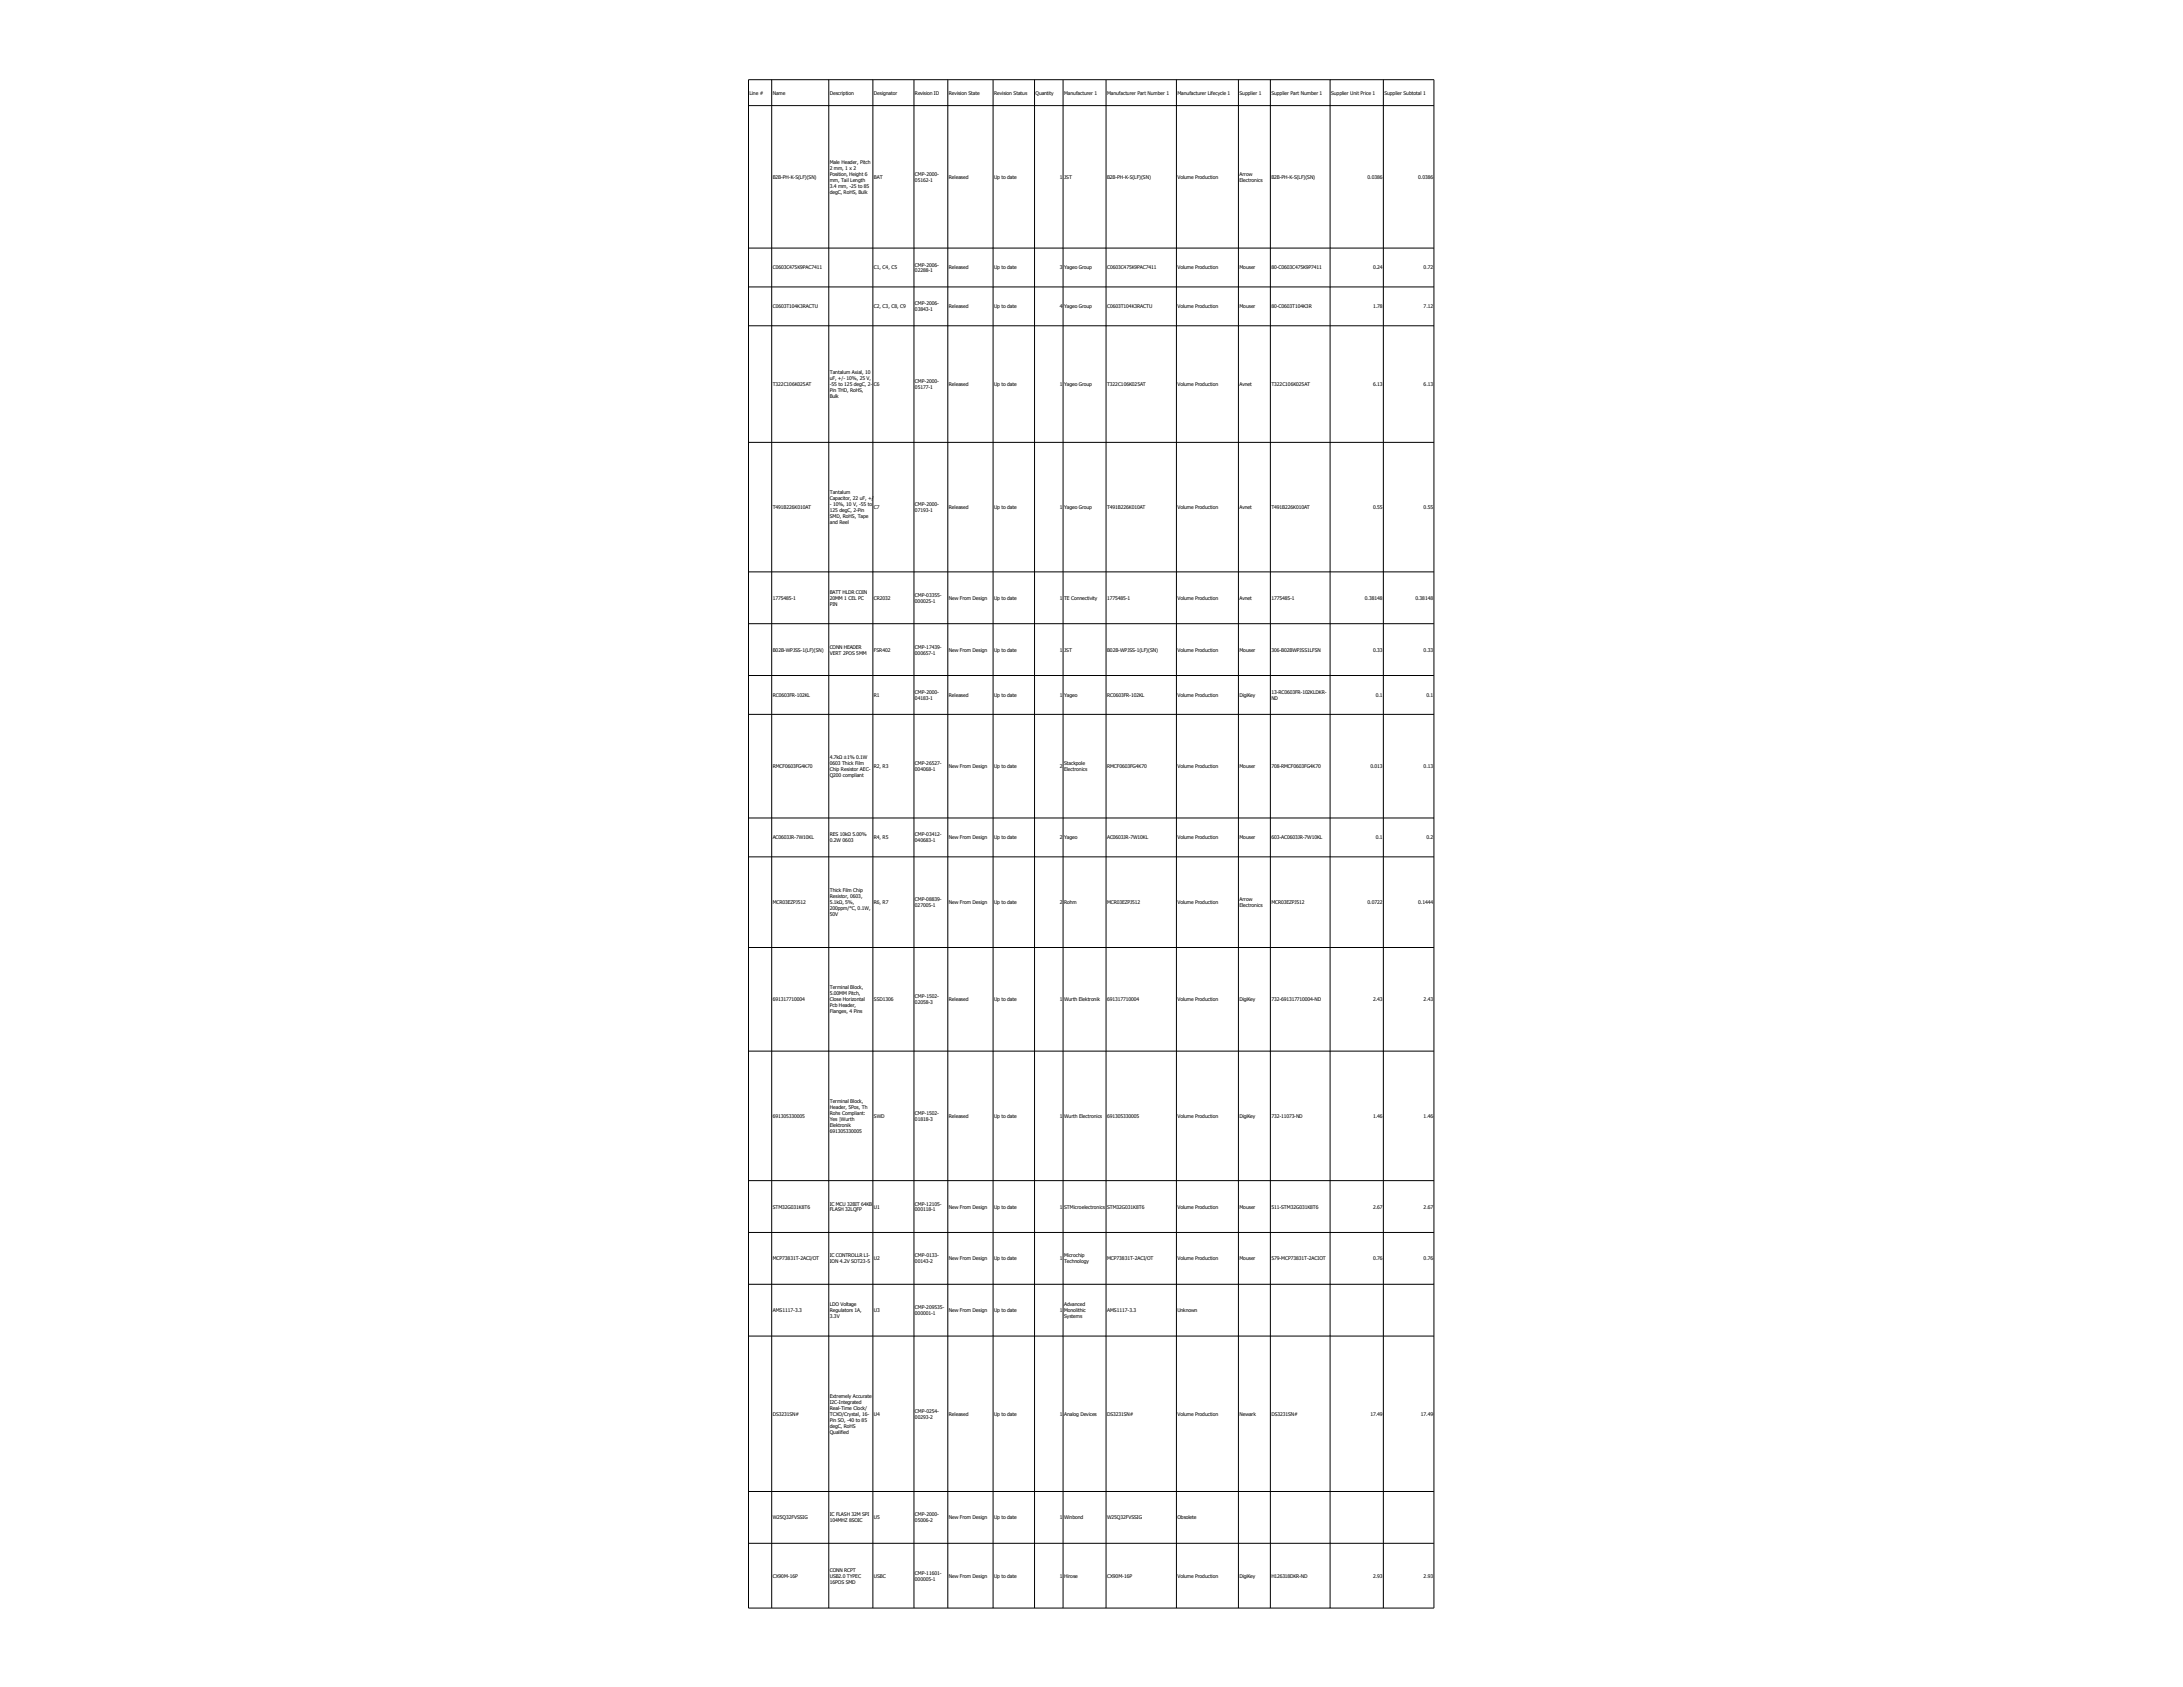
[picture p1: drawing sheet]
<svg xmlns="http://www.w3.org/2000/svg" width="279mm" height="216mm" viewBox="0 0 279 216" stroke-linecap="round" stroke-linejoin="round" font-family="sans-serif">
<defs><g id="words">
<g font-size=".6">
<text x="95.9" y="12.1">Line #</text>
<text x="98.9" y="12.1">Name</text>
<text x="106.2" y="12.1">Description</text>
<text x="111.8" y="12.1">Designator</text>
<text x="117.1" y="12.1">Revision ID</text>
<text x="121.4" y="12.1">Revision State</text>
<text x="127.2" y="12.1">Revision Status</text>
<text x="132.5" y="12.1">Quantity</text>
<text x="136.2" y="12.1">Manufacturer 1</text>
<text x="141.7" y="12.1">Manufacturer Part Number 1</text>
<text x="150.7" y="12.1">Manufacturer Lifecycle 1</text>
<text x="158.6" y="12.1">Supplier 1</text>
<text x="162.7" y="12.1">Supplier Part Number 1</text>
<text x="170.4" y="12.1">Supplier Unit Price 1</text>
<text x="177.2" y="12.1">Supplier Subtotal 1</text>
<text x="98.9" y="22.9">B2B-PH-K-S(LF)(SN)</text>
<text x="106.2" y="21">Male Header, Pitch</text>
<text x="106.2" y="21.7">2 mm, 1 x 2</text>
<text x="106.2" y="22.5">Position, Height 6</text>
<text x="106.2" y="23.3">mm, Tail Length</text>
<text x="111.8" y="22.9">BAT</text>
<text x="117.1" y="22.5">CMP-2000-</text>
<text x="117.1" y="23.3">05162-1</text>
<text x="121.4" y="22.9">Released</text>
<text x="127.2" y="22.9">Up to date</text>
<text x="135.6" y="22.9">1</text>
<text x="136.2" y="22.9">JST</text>
<text x="141.7" y="22.9">B2B-PH-K-S(LF)(SN)</text>
<text x="150.7" y="22.9">Volume Production</text>
<text x="158.6" y="22.5">Arrow</text>
<text x="158.6" y="23.3">Electronics</text>
<text x="162.7" y="22.9">B2B-PH-K-S(LF)(SN)</text>
<text x="175" y="22.9">0.0386</text>
<text x="181.5" y="22.9">0.0386</text>
<text x="106.2" y="24">3.4 mm, -25 to 85</text>
<text x="106.2" y="24.8">degC, RoHS, Bulk</text>
<text x="98.9" y="34.5">C0603C475K9PAC7411</text>
<text x="111.8" y="34.5">C1, C4, C5</text>
<text x="117.1" y="34.1">CMP-2006-</text>
<text x="117.1" y="34.9">02288-1</text>
<text x="121.4" y="34.5">Released</text>
<text x="127.2" y="34.5">Up to date</text>
<text x="135.6" y="34.5">3</text>
<text x="136.2" y="34.5">Yageo Group</text>
<text x="141.7" y="34.5">C0603C475K9PAC7411</text>
<text x="150.7" y="34.5">Volume Production</text>
<text x="158.6" y="34.5">Mouser</text>
<text x="162.7" y="34.5">80-C0603C475K9P7411</text>
<text x="175.7" y="34.5">0.24</text>
<text x="182.2" y="34.5">0.72</text>
<text x="98.9" y="39.5">C0603T104K3RACTU</text>
<text x="111.8" y="39.5">C2, C3, C8, C9</text>
<text x="117.1" y="39.1">CMP-2006-</text>
<text x="117.1" y="39.8">03843-1</text>
<text x="121.4" y="39.5">Released</text>
<text x="127.2" y="39.5">Up to date</text>
<text x="135.6" y="39.5">4</text>
<text x="136.2" y="39.5">Yageo Group</text>
<text x="141.7" y="39.5">C0603T104K3RACTU</text>
<text x="150.7" y="39.5">Volume Production</text>
<text x="158.6" y="39.5">Mouser</text>
<text x="162.7" y="39.5">80-C0603T104K3R</text>
<text x="175.7" y="39.5">1.78</text>
<text x="182.2" y="39.5">7.12</text>
<text x="106.2" y="47.9">Tantalum Axial, 10</text>
<text x="98.9" y="49.4">T322C106K025AT</text>
<text x="106.2" y="48.6">uF, +/- 10%, 25 V,</text>
<text x="106.2" y="49.4">-55 to 125 degC, 2-</text>
<text x="106.2" y="50.2">Pin THD, RoHS,</text>
<text x="106.2" y="50.9">Bulk</text>
<text x="111.8" y="49.4">C6</text>
<text x="117.1" y="49">CMP-2000-</text>
<text x="117.1" y="49.8">05177-1</text>
<text x="121.4" y="49.4">Released</text>
<text x="127.2" y="49.4">Up to date</text>
<text x="135.6" y="49.4">1</text>
<text x="136.2" y="49.4">Yageo Group</text>
<text x="141.7" y="49.4">T322C106K025AT</text>
<text x="150.7" y="49.4">Volume Production</text>
<text x="158.6" y="49.4">Avnet</text>
<text x="162.7" y="49.4">T322C106K025AT</text>
<text x="175.7" y="49.4">6.13</text>
<text x="182.2" y="49.4">6.13</text>
<text x="98.9" y="65.2">T491B226K010AT</text>
<text x="106.2" y="63.3">Tantalum</text>
<text x="106.2" y="64">Capacitor, 22 uF, +/</text>
<text x="106.2" y="64.8">- 10%, 10 V, -55 to</text>
<text x="106.2" y="65.5">125 degC, 2-Pin</text>
<text x="111.8" y="65.2">C7</text>
<text x="117.1" y="64.8">CMP-2000-</text>
<text x="117.1" y="65.5">07193-1</text>
<text x="121.4" y="65.2">Released</text>
<text x="127.2" y="65.2">Up to date</text>
<text x="135.6" y="65.2">1</text>
<text x="136.2" y="65.2">Yageo Group</text>
<text x="141.7" y="65.2">T491B226K010AT</text>
<text x="150.7" y="65.2">Volume Production</text>
<text x="158.6" y="65.2">Avnet</text>
<text x="162.7" y="65.2">T491B226K010AT</text>
<text x="175.7" y="65.2">0.55</text>
<text x="182.2" y="65.2">0.55</text>
<text x="106.2" y="66.3">SMD, RoHS, Tape</text>
<text x="106.2" y="67">and Reel</text>
<text x="98.9" y="76.8">1775485-1</text>
<text x="106.2" y="76">BATT HLDR COIN</text>
<text x="106.2" y="76.8">20MM 1 CEL PC</text>
<text x="106.2" y="77.5">PIN</text>
<text x="111.8" y="76.8">CR2032</text>
<text x="117.1" y="76.4">CMP-03355-</text>
<text x="117.1" y="77.1">000025-1</text>
<text x="121.4" y="76.8">New From Design</text>
<text x="127.2" y="76.8">Up to date</text>
<text x="135.6" y="76.8">1</text>
<text x="136.2" y="76.8">TE Connectivity</text>
<text x="141.7" y="76.8">1775485-1</text>
<text x="150.7" y="76.8">Volume Production</text>
<text x="158.6" y="76.8">Avnet</text>
<text x="162.7" y="76.8">1775485-1</text>
<text x="174.7" y="76.8">0.38148</text>
<text x="181.2" y="76.8">0.38148</text>
<text x="98.9" y="83.4">B02B-WPJSS-1(LF)(SN)</text>
<text x="106.2" y="83">CONN HEADER</text>
<text x="106.2" y="83.8">VERT 2POS 5MM</text>
<text x="111.8" y="83.4">FSR402</text>
<text x="117.1" y="83">CMP-17439-</text>
<text x="117.1" y="83.8">000657-1</text>
<text x="121.4" y="83.4">New From Design</text>
<text x="127.2" y="83.4">Up to date</text>
<text x="135.6" y="83.4">1</text>
<text x="136.2" y="83.4">JST</text>
<text x="141.7" y="83.4">B02B-WPJSS-1(LF)(SN)</text>
<text x="150.7" y="83.4">Volume Production</text>
<text x="158.6" y="83.4">Mouser</text>
<text x="162.7" y="83.4">306-B02BWPJSS1LFSN</text>
<text x="175.7" y="83.4">0.33</text>
<text x="182.2" y="83.4">0.33</text>
<text x="98.9" y="89.2">RC0603FR-102KL</text>
<text x="111.8" y="89.2">R1</text>
<text x="117.1" y="88.8">CMP-2000-</text>
<text x="117.1" y="89.6">04183-1</text>
<text x="121.4" y="89.2">Released</text>
<text x="127.2" y="89.2">Up to date</text>
<text x="135.6" y="89.2">1</text>
<text x="136.2" y="89.2">Yageo</text>
<text x="141.7" y="89.2">RC0603FR-102KL</text>
<text x="150.7" y="89.2">Volume Production</text>
<text x="158.6" y="89.2">DigiKey</text>
<text x="162.7" y="88.8">13-RC0603FR-102KLDKR-</text>
<text x="162.7" y="89.6">ND</text>
<text x="176.1" y="89.2">0.1</text>
<text x="182.6" y="89.2">0.1</text>
<text x="98.9" y="98.3">RMCF0603FG4K70</text>
<text x="106.2" y="97.2">4.7kΩ ±1% 0.1W</text>
<text x="106.2" y="97.9">0603 Thick Film</text>
<text x="106.2" y="98.7">Chip Resistor AEC-</text>
<text x="106.2" y="99.4">Q200 compliant</text>
<text x="111.8" y="98.3">R2, R3</text>
<text x="117.1" y="97.9">CMP-26527-</text>
<text x="117.1" y="98.7">004068-1</text>
<text x="121.4" y="98.3">New From Design</text>
<text x="127.2" y="98.3">Up to date</text>
<text x="135.6" y="98.3">2</text>
<text x="136.2" y="97.9">Stackpole</text>
<text x="136.2" y="98.7">Electronics</text>
<text x="141.7" y="98.3">RMCF0603FG4K70</text>
<text x="150.7" y="98.3">Volume Production</text>
<text x="158.6" y="98.3">Mouser</text>
<text x="162.7" y="98.3">708-RMCF0603FG4K70</text>
<text x="175.4" y="98.3">0.013</text>
<text x="182.2" y="98.3">0.13</text>
<text x="98.9" y="107.4">AC0603JR-7W10KL</text>
<text x="106.2" y="107">RES 10kΩ 5.00%</text>
<text x="106.2" y="107.8">0.2W 0603</text>
<text x="111.8" y="107.4">R4, R5</text>
<text x="117.1" y="107">CMP-03412-</text>
<text x="117.1" y="107.8">040683-1</text>
<text x="121.4" y="107.4">New From Design</text>
<text x="127.2" y="107.4">Up to date</text>
<text x="135.6" y="107.4">2</text>
<text x="136.2" y="107.4">Yageo</text>
<text x="141.7" y="107.4">AC0603JR-7W10KL</text>
<text x="150.7" y="107.4">Volume Production</text>
<text x="158.6" y="107.4">Mouser</text>
<text x="162.7" y="107.4">603-AC0603JR-7W10KL</text>
<text x="176.1" y="107.4">0.1</text>
<text x="182.6" y="107.4">0.2</text>
<text x="98.9" y="115.7">MCR03EZPJ512</text>
<text x="106.2" y="114.2">Thick Film Chip</text>
<text x="106.2" y="115">Resistor, 0603,</text>
<text x="106.2" y="115.7">5.1kΩ, 5%,</text>
<text x="106.2" y="116.5">200ppm/°C, 0.1W,</text>
<text x="106.2" y="117.2">50V</text>
<text x="111.8" y="115.7">R6, R7</text>
<text x="117.1" y="115.3">CMP-08839-</text>
<text x="117.1" y="116.1">027005-1</text>
<text x="121.4" y="115.7">New From Design</text>
<text x="127.2" y="115.7">Up to date</text>
<text x="135.6" y="115.7">2</text>
<text x="136.2" y="115.7">Rohm</text>
<text x="141.7" y="115.7">MCR03EZPJ512</text>
<text x="150.7" y="115.7">Volume Production</text>
<text x="158.6" y="115.3">Arrow</text>
<text x="158.6" y="116.1">Electronics</text>
<text x="162.7" y="115.7">MCR03EZPJ512</text>
<text x="175" y="115.7">0.0722</text>
<text x="181.5" y="115.7">0.1444</text>
<text x="98.9" y="128.1">691317710004</text>
<text x="106.2" y="126.6">Terminal Block,</text>
<text x="106.2" y="127.4">5.00MM Pitch,</text>
<text x="106.2" y="128.1">Close Horizontal</text>
<text x="106.2" y="128.9">Pcb Header,</text>
<text x="106.2" y="129.7">Flanges, 4 Pins</text>
<text x="111.8" y="128.1">SSD1306</text>
<text x="117.1" y="127.8">CMP-1502-</text>
<text x="117.1" y="128.5">02058-3</text>
<text x="121.4" y="128.1">Released</text>
<text x="127.2" y="128.1">Up to date</text>
<text x="135.6" y="128.1">1</text>
<text x="136.2" y="128.1">Wurth Elektronik</text>
<text x="141.7" y="128.1">691317710004</text>
<text x="150.7" y="128.1">Volume Production</text>
<text x="158.6" y="128.1">DigiKey</text>
<text x="162.7" y="128.1">732-691317710004-ND</text>
<text x="175.7" y="128.1">2.43</text>
<text x="182.2" y="128.1">2.43</text>
<text x="98.9" y="143.1">691305330005</text>
<text x="106.2" y="141.2">Terminal Block,</text>
<text x="106.2" y="141.9">Header, 5Pos, Th</text>
<text x="106.2" y="142.7">Rohs Compliant:</text>
<text x="106.2" y="143.4">Yes |Wurth</text>
<text x="111.8" y="143.1">SWD</text>
<text x="117.1" y="142.7">CMP-1502-</text>
<text x="117.1" y="143.4">01818-3</text>
<text x="121.4" y="143.1">Released</text>
<text x="127.2" y="143.1">Up to date</text>
<text x="135.6" y="143.1">1</text>
<text x="136.2" y="143.1">Wurth Electronics</text>
<text x="141.7" y="143.1">691305330005</text>
<text x="150.7" y="143.1">Volume Production</text>
<text x="158.6" y="143.1">DigiKey</text>
<text x="162.7" y="143.1">732-11073-ND</text>
<text x="175.7" y="143.1">1.46</text>
<text x="182.2" y="143.1">1.46</text>
<text x="106.2" y="144.2">Elektronik</text>
<text x="106.2" y="145">691305330005</text>
<text x="98.9" y="154.7">STM32G031K8T6</text>
<text x="106.2" y="154.3">IC MCU 32BIT 64KB</text>
<text x="106.2" y="155">FLASH 32LQFP</text>
<text x="111.8" y="154.7">U1</text>
<text x="117.1" y="154.3">CMP-12105-</text>
<text x="117.1" y="155">000118-1</text>
<text x="121.4" y="154.7">New From Design</text>
<text x="127.2" y="154.7">Up to date</text>
<text x="135.6" y="154.7">1</text>
<text x="136.2" y="154.7">STMicroelectronics</text>
<text x="141.7" y="154.7">STM32G031K8T6</text>
<text x="150.7" y="154.7">Volume Production</text>
<text x="158.6" y="154.7">Mouser</text>
<text x="162.7" y="154.7">511-STM32G031K8T6</text>
<text x="175.7" y="154.7">2.67</text>
<text x="182.2" y="154.7">2.67</text>
<text x="98.9" y="161.3">MCP73831T-2ACI/OT</text>
<text x="106.2" y="160.9">IC CONTROLLR LI-</text>
<text x="106.2" y="161.7">ION 4.2V SOT23-5</text>
<text x="111.8" y="161.3">U2</text>
<text x="117.1" y="160.9">CMP-0133-</text>
<text x="117.1" y="161.7">00143-2</text>
<text x="121.4" y="161.3">New From Design</text>
<text x="127.2" y="161.3">Up to date</text>
<text x="135.6" y="161.3">1</text>
<text x="136.2" y="160.9">Microchip</text>
<text x="136.2" y="161.7">Technology</text>
<text x="141.7" y="161.3">MCP73831T-2ACI/OT</text>
<text x="150.7" y="161.3">Volume Production</text>
<text x="158.6" y="161.3">Mouser</text>
<text x="162.7" y="161.3">579-MCP73831T-2ACIOT</text>
<text x="175.7" y="161.3">0.76</text>
<text x="182.2" y="161.3">0.76</text>
<text x="98.9" y="167.9">AMS1117-3.3</text>
<text x="106.2" y="167.2">LDO Voltage</text>
<text x="106.2" y="167.9">Regulators 1A,</text>
<text x="111.8" y="167.9">U3</text>
<text x="117.1" y="167.5">CMP-209535-</text>
<text x="121.4" y="167.9">New From Design</text>
<text x="127.2" y="167.9">Up to date</text>
<text x="135.6" y="167.9">1</text>
<text x="136.2" y="167.2">Advanced</text>
<text x="136.2" y="167.9">Monolithic</text>
<text x="141.7" y="167.9">AMS1117-3.3</text>
<text x="150.7" y="167.9">Unknown</text>
<text x="106.2" y="168.7">3.3V</text>
<text x="117.1" y="168.3">000001-1</text>
<text x="136.2" y="168.7">Systems</text>
<text x="106.2" y="178.9">Extremely Accurate</text>
<text x="106.2" y="179.7">I2C-Integrated</text>
<text x="98.9" y="181.2">DS3231SN#</text>
<text x="106.2" y="180.4">Real-Time Clock/</text>
<text x="106.2" y="181.2">TCXO/Crystal, 16-</text>
<text x="106.2" y="181.9">Pin SO, -40 to 85</text>
<text x="106.2" y="182.7">degC, RoHS</text>
<text x="106.2" y="183.5">Qualified</text>
<text x="111.8" y="181.2">U4</text>
<text x="117.1" y="180.8">CMP-0254-</text>
<text x="117.1" y="181.6">00293-2</text>
<text x="121.4" y="181.2">Released</text>
<text x="127.2" y="181.2">Up to date</text>
<text x="135.6" y="181.2">1</text>
<text x="136.2" y="181.2">Analog Devices</text>
<text x="141.7" y="181.2">DS3231SN#</text>
<text x="150.7" y="181.2">Volume Production</text>
<text x="158.6" y="181.2">Newark</text>
<text x="162.7" y="181.2">DS3231SN#</text>
<text x="175.4" y="181.2">17.49</text>
<text x="181.9" y="181.2">17.49</text>
<text x="98.9" y="194.4">W25Q32FVSSIG</text>
<text x="106.2" y="194.1">IC FLASH 32M SPI</text>
<text x="106.2" y="194.8">104MHZ 8SOIC</text>
<text x="111.8" y="194.4">U5</text>
<text x="117.1" y="194.1">CMP-2000-</text>
<text x="117.1" y="194.8">05006-2</text>
<text x="121.4" y="194.4">New From Design</text>
<text x="127.2" y="194.4">Up to date</text>
<text x="135.6" y="194.4">1</text>
<text x="136.2" y="194.4">Winbond</text>
<text x="141.7" y="194.4">W25Q32FVSSIG</text>
<text x="150.7" y="194.4">Obsolete</text>
<text x="98.9" y="201.9">CX90M-16P</text>
<text x="106.2" y="201.1">CONN RCPT</text>
<text x="106.2" y="201.9">USB2.0 TYPEC</text>
<text x="106.2" y="202.7">16POS SMD</text>
<text x="111.8" y="201.9">USBC</text>
<text x="117.1" y="201.5">CMP-11601-</text>
<text x="117.1" y="202.3">000005-1</text>
<text x="121.4" y="201.9">New From Design</text>
<text x="127.2" y="201.9">Up to date</text>
<text x="135.6" y="201.9">1</text>
<text x="136.2" y="201.9">Hirose</text>
<text x="141.7" y="201.9">CX90M-16P</text>
<text x="150.7" y="201.9">Volume Production</text>
<text x="158.6" y="201.9">DigiKey</text>
<text x="162.7" y="201.9">H126318DKR-ND</text>
<text x="175.7" y="201.9">2.93</text>
<text x="182.2" y="201.9">2.93</text>
</g>
</g></defs>
<g fill="none" stroke="#000" stroke-width=".13">
<path d="M95.8 10.2h87.7v195.6h-87.7zM95.8 13.5h87.7M98.8 10.2v195.6M106.1 10.2v195.6M111.7 10.2v195.6M117 10.2v195.6M121.3 10.2v195.6M127.1 10.2v195.6M132.4 10.2v195.6M136.1 10.2v195.6M141.6 10.2v195.6M150.6 10.2v195.6"/>
<path d="M158.5 10.2v195.6M162.6 10.2v195.6M170.2 10.2v195.6M177.1 10.2v195.6M95.8 31.7h87.7M95.8 36.7h87.7M95.8 41.7h87.7M95.8 56.6h87.7M95.8 73.2h87.7M95.8 79.8h87.7M95.8 86.5h87.7M95.8 91.4h87.7"/>
<path d="M95.8 104.7h87.7M95.8 109.7h87.7M95.8 121.3h87.7M95.8 134.5h87.7M95.8 151.1h87.7M95.8 157.7h87.7M95.8 164.4h87.7M95.8 171h87.7M95.8 190.9h87.7M95.8 197.5h87.7"/>
</g>
<use href="#words"/>
</svg>
